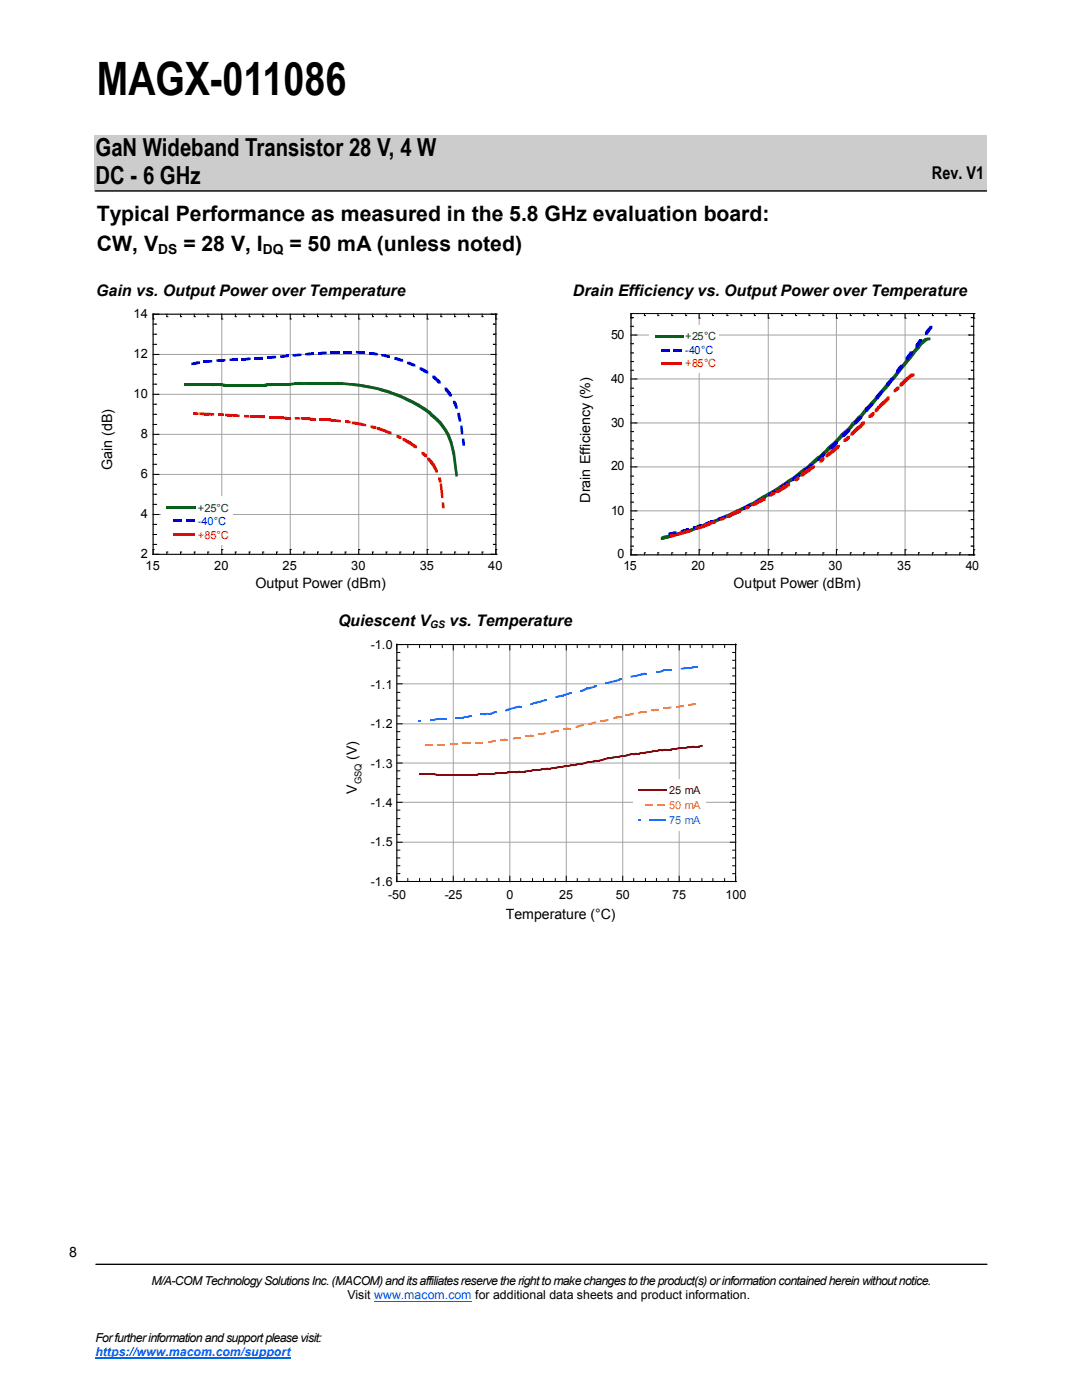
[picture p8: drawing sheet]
<svg xmlns="http://www.w3.org/2000/svg" width="216mm" height="279mm" viewBox="0 0 216 279" stroke-linecap="round" stroke-linejoin="round" font-family="sans-serif">
<defs><g id="words">
<text font-size="9.2" x="19.3" y="19">MAGX-011086</text>
<g font-size="5">
<text x="19" y="31.1">GaN Wideband Transistor 28 V, 4 W</text>
<text x="19" y="36.8">DC - 6 GHz</text>
</g>
<g font-size="4.2">
<text x="19.3" y="44.1">Typical Performance as measured in the 5.8 GHz evaluation board:</text>
<text x="19.3" y="50">CW, V</text>
<text x="36.6" y="50">= 28 V, I</text>
<text x="57.8" y="50">= 50 mA (unless noted)</text>
</g>
<text font-size="3.5" x="186" y="35.7">Rev. V1</text>
<g font-size="3.2">
<text x="19.2" y="59.1">Gain vs. Output Power over Temperature</text>
<text x="114.3" y="59.1">Drain Efficiency vs. Output Power over Temperature</text>
<text x="67.4" y="125">Quiescent V</text>
<text x="89.7" y="125">vs. Temperature</text>
</g>
<g font-size="2.9">
<text x="22.4" y="93.8" transform="rotate(-90 22.4 93.8)">Gain (dB)</text>
<text x="51" y="117.4">Output Power (dBm)</text>
<text x="146.4" y="117.4">Output Power (dBm)</text>
</g>
<g font-size="2.8">
<text x="31.6" y="50.6">DS</text>
<text x="52.5" y="50.6">DQ</text>
<text x="117.8" y="100.3" transform="rotate(-90 117.8 100.3)">Drain Efficiency (%)</text>
<text x="71.2" y="151.6" transform="rotate(-90 71.2 151.6)">(V)</text>
<text x="71.2" y="158.4" transform="rotate(-90 71.2 158.4)">V</text>
<text x="100.9" y="183.4">Temperature (°C)</text>
<text x="13.9" y="250.7">8</text>
</g>
<g font-size="2.6">
<text x="121.9" y="67.7">50</text>
<text x="121.9" y="76.3">40</text>
<text x="121.9" y="85.2">30</text>
<text x="121.9" y="93.9">20</text>
<text x="121.9" y="102.8">10</text>
<text x="123.2" y="111.4">0</text>
<text x="124.4" y="113.7">15</text>
<text x="138" y="113.7">20</text>
<text x="151.7" y="113.7">25</text>
<text x="165.3" y="113.7">30</text>
<text x="179" y="113.7">35</text>
<text x="192.7" y="113.7">40</text>
</g>
<g font-size="2.5">
<text x="26.7" y="63.5">14</text>
<text x="26.7" y="71.5">12</text>
<text x="26.7" y="79.5">10</text>
<text x="28.1" y="87.5">8</text>
<text x="28.1" y="95.5">6</text>
<text x="28.1" y="103.5">4</text>
<text x="28.1" y="111.4">2</text>
<text x="29.1" y="113.7">15</text>
<text x="42.8" y="113.7">20</text>
<text x="56.4" y="113.7">25</text>
<text x="70.1" y="113.7">30</text>
<text x="83.8" y="113.7">35</text>
<text x="97.4" y="113.7">40</text>
<text x="74" y="129.6">-1.0</text>
<text x="74" y="137.4">-1.1</text>
<text x="74" y="145.2">-1.2</text>
<text x="74" y="153.2">-1.3</text>
<text x="74" y="161.1">-1.4</text>
<text x="74" y="168.9">-1.5</text>
<text x="74" y="176.9">-1.6</text>
<text x="77.5" y="179.4">-50</text>
<text x="88.7" y="179.4">-25</text>
<text x="101.1" y="179.4">0</text>
<text x="111.6" y="179.4">25</text>
<text x="122.8" y="179.4">50</text>
<text x="134.1" y="179.4">75</text>
<text x="144.8" y="179.4">100</text>
<text x="30.2" y="256.5">M/A-COM Technology Solutions Inc. (MACOM) and its affiliates reserve the right to make changes to the product(s) or information contained herein without notice.</text>
<text x="69.3" y="259.3">Visit www.macom.com for additional data sheets and product information.</text>
<text x="19" y="267.8">For further information and support please visit:</text>
</g>
<text font-size="2.5" fill="#06f" x="19" y="270.7">https://www.macom.com/support</text>
<g font-size="2.2" fill="#07601a">
<text x="136.7" y="67.9">+25°C</text>
<text x="39.5" y="102.1">+25°C</text>
</g>
<g font-size="2.2" fill="#0000d4">
<text x="136.7" y="70.6">-40°C</text>
<text x="39.5" y="104.8">-40°C</text>
</g>
<g font-size="2.2" fill="#dd0806">
<text x="136.7" y="73.3">+85°C</text>
<text x="39.5" y="107.5">+85°C</text>
</g>
<text font-size="2.2" fill="#7a0403" x="133.5" y="158.5">25 mA</text>
<text font-size="2.2" fill="#ff8b1a" x="133.5" y="161.5">50 mA</text>
<text font-size="2.2" fill="#206bff" x="133.5" y="164.5">75 mA</text>
<text font-size="2.1" x="85.8" y="125.4">GS</text>
<text font-size="1.9" x="72.1" y="156.5" transform="rotate(-90 72.1 156.5)">GSQ</text>
</g></defs>
<path d="M18.8 26.9h178v11.3h-178z" fill-rule="evenodd" fill="#ccc"/>
<path d="M19 38.1h177.8" fill="none" stroke="#000" stroke-width=".26"/>
<g fill="#fff">
<path d="M6.9 247.1h9.6v6.3h-9.6z" fill-rule="evenodd"/>
<path d="M6.9 247.3h9.5v6.4h-9.5z" fill-rule="evenodd"/>
<path d="M6.9 247.3h9.5v6.3h-9.5z" fill-rule="evenodd"/>
</g>
<path d="M19.1 252.3h177.8" fill="none" stroke="#000" stroke-width=".26"/>
<path d="M74.7 259.7h19.4" fill="none" stroke="#06f" stroke-width=".2"/>
<path d="M19 271.1h39" fill="none" stroke="#06f" stroke-width=".25"/>
<g fill="none" stroke="#a4a4a4" stroke-width=".2">
<path d="M30.6 78.7h68.3M30.6 70.7h68.3M44.3 62.7v47.9M57.9 62.7v47.9M71.6 62.7v47.9M85.2 62.7v47.9M98.9 62.7h-68.3v47.9M98.9 78.7h.1M98.9 70.7h.1M98.9 62.7h.1M98.9 62.7v47.9M30.6 94.7h68.3"/>
<path d="M30.6 86.7h68.3M98.9 94.7h.1M98.9 86.7h.1M30.6 110.6h.1M30.6 110.6h68.3M30.6 102.7h68.3M44.3 110.6h.1M57.9 110.6h.1M71.6 110.6h.1M85.2 110.6h.1M98.9 110.6h.1M98.9 102.7h.1"/>
</g>
<g fill="#07601a">
<path d="M36.8 76.5h1.1v.5h-1.1z"/>
<path d="M37.4 76.5h1v.5h-1z"/>
<path d="M37.9 76.5h1.1v.5h-1.1z"/>
<path d="M38.5 76.5h1v.5h-1z"/>
<path d="M39 76.5h1v.5h-1z"/>
<path d="M39.5 76.5h1.1v.5h-1.1z"/>
<path d="M40.1 76.5h1v.5h-1z"/>
<path d="M40.7 76.5h1v.5h-1z"/>
<path d="M41.2 76.5h1v.5h-1z"/>
<path d="M41.7 76.5l1.1 .1v.5l-1.1-.1z"/>
<path d="M42.3 76.6h1v.5h-1z"/>
<path d="M42.8 76.6h1.1v.5h-1.1z"/>
<path d="M43.4 76.6h1v.5h-1z"/>
<path d="M43.9 76.6h1.1v.5h-1.1z"/>
<path d="M44.5 76.6h1v.5h-1z"/>
<path d="M45 76.6h1v.5h-1z"/>
<path d="M45.5 76.6h1.1v.5h-1.1z"/>
<path d="M46.1 76.6h1v.5h-1z"/>
<path d="M46.6 76.6h1.1v.5h-1.1z"/>
<path d="M47.2 76.6h1v.5h-1z"/>
<path d="M47.8 76.6h1v.5h-1z"/>
<path d="M48.3 76.6h1v.5h-1z"/>
<path d="M48.9 76.6h1v.5h-1z"/>
<path d="M49.4 76.6h1v.5h-1z"/>
<path d="M49.9 76.6h1.1v.5h-1.1z"/>
<path d="M50.5 76.6h1v.5h-1z"/>
<path d="M51 76.6h1.1v.5h-1.1z"/>
<path d="M51.6 76.6h.9v.5h-.9z"/>
<path d="M52.1 76.6h1v.5h-1z"/>
<path d="M52.7 76.6h1v.5h-1z"/>
<path d="M53.2 76.6h1v.5h-1z"/>
<path d="M53.8 76.6l1-.1v.5l-1 .1z"/>
<path d="M54.3 76.5h1v.5h-1z"/>
<path d="M54.9 76.5h1v.5h-1z"/>
<path d="M55.4 76.5h1v.4l-1 .1z"/>
<path d="M55.9 76.5h1.1v.4h-1.1z"/>
<path d="M56.5 76.5l1-.1v.5h-1z"/>
<path d="M57 76.4h1v.5h-1z"/>
<path d="M57.5 76.4h1.1v.5h-1.1z"/>
<path d="M58.1 76.4h1v.4l-1 .1z"/>
<path d="M58.7 76.4h1v.4h-1z"/>
<path d="M59.2 76.4h1v.4h-1z"/>
<path d="M59.8 76.4l1-.1v.5h-1z"/>
<path d="M60.3 76.3h1v.5h-1z"/>
<path d="M60.8 76.3h1.1v.5h-1.1z"/>
<path d="M61.4 76.3h1v.5h-1z"/>
<path d="M61.9 76.3h1v.5h-1z"/>
<path d="M62.4 76.3h1.1v.4l-1.1 .1z"/>
<path d="M63 76.3h1v.4h-1z"/>
<path d="M63.6 76.3h1v.4h-1z"/>
<path d="M64.1 76.3h1v.4h-1z"/>
<path d="M64.7 76.3h1v.4h-1z"/>
<path d="M65.2 76.3h1v.4h-1z"/>
<path d="M65.8 76.3h1v.5l-1-.1z"/>
<path d="M66.3 76.3h1v.5h-1z"/>
<path d="M66.9 76.3h.9v.5h-.9z"/>
<path d="M67.4 76.3h1v.5h-1z"/>
<path d="M67.9 76.3l1.1 .1v.4h-1.1z"/>
<path d="M68.5 76.4h1v.5l-1-.1z"/>
<path d="M69 76.4h1.1v.5h-1.1z"/>
<path d="M69.6 76.4l1 .1v.4h-1z"/>
<path d="M70.1 76.5l1 .1v.5l-1-.2z"/>
<path d="M70.7 76.6h1v.5h-1z"/>
<path d="M71.2 76.6l1 .1v.5l-1-.1z"/>
<path d="M71.8 76.7l1 .1v.5l-1-.1z"/>
<path d="M72.3 76.8l1 .1v.5l-1-.1z"/>
<path d="M72.8 76.9l1.1 .1v.5l-1.1-.1z"/>
<path d="M73.4 77l1 .1v.4h-1z"/>
<path d="M73.9 77.1l1.1 .1v.5l-1.1-.2z"/>
<path d="M74.5 77.2l1 .1v.5l-1-.1z"/>
<path d="M75 77.3l1.1 .2v.4l-1.1-.1z"/>
<path d="M75.6 77.5l1 .1v.5l-1-.2z"/>
<path d="M76.1 77.6l1 .2v.5l-1-.2z"/>
<path d="M76.7 77.8l1 .1v.5l-1-.1z"/>
<path d="M77.2 77.9h.5l.5 .3v.4l-1-.2z"/>
<path d="M77.7 78.2l1.1 .1v.5l-1.1-.2z"/>
<path d="M78.3 78.3l1 .2v.5l-1-.2z"/>
<path d="M78.9 78.5l1 .2v.5l-1-.2z"/>
<path d="M79.4 78.7h.5l.5 .3v.4l-1-.2z"/>
<path d="M80 79l1 .2v.5h-.5l-.5-.3z"/>
<path d="M80.5 79.2h.5l.5 .3v.5h-.5l-.5-.3z"/>
<path d="M81 79.5h.5l.5 .3v.4h-.4l-.6-.2z"/>
<path d="M81.6 79.8h.4l.6 .2v.5h-.5l-.5-.3z"/>
<path d="M82.1 80h.5l.5 .3v.5h-.4l-.6-.3z"/>
<path d="M82.7 80.3h.4l.6 .3v.5h-.5l-.5-.3z"/>
<path d="M83.2 80.6h.5l.5 .4v.4h-.4l-.6-.3z"/>
<path d="M83.8 81h.4l.6 .3v.5h-.5l-.5-.4z"/>
<path d="M84.3 81.3h.5l.5 .4v.5h-.4l-.6-.4z"/>
<path d="M84.9 81.7h.4l.6 .4v.4h-.5l-.5-.3z"/>
<path d="M85.4 82.1h.5l.5 .5v.5h-.5l-.5-.6z"/>
<path d="M85.9 82.6h.5l.6 .5v.4h-.5l-.6-.4z"/>
<path d="M86.5 83.1h.5l.5 .5v.5h-.5l-.5-.6z"/>
<path d="M87 83.6h.5l.6 .5v.5h-.5l-.6-.5z"/>
<path d="M87.6 84.1h.5l.5 .7v.5h-.5l-.5-.7z"/>
<path d="M88.1 84.8h.5l.5 .8v.5h-.4l-.6-.8z"/>
<path d="M88.7 85.6h.4l.6 1v.5h-.5l-.5-1z"/>
<path d="M89.2 86.6h.5l.5 1.4v.5h-.4l-.6-1.4z"/>
<path d="M89.8 88h.4l.6 2.8h-.5z"/>
<path d="M90.3 90.3h.5l.5 4.8h-.4z"/>
</g>
<g fill="#0000d4">
<path d="M38.2 72.4l.8-.1v.5l-.8 .1z"/>
<path d="M38.5 72.3l1-.1v.5l-1 .1z"/>
<path d="M39.1 72.2l.8-.1v.5l-.8 .1z"/>
<path d="M40.6 72h.6v.4h-.6z"/>
<path d="M40.8 72l1-.1v.5h-1z"/>
<path d="M41.3 71.9l1-.1v.5l-1 .1z"/>
<path d="M43.2 71.7h.8v.4l-.8 .1z"/>
<path d="M43.5 71.7h1.1v.4h-1.1z"/>
<path d="M44.1 71.7l.9-.1v.5h-.9z"/>
<path d="M45.8 71.6l1-.1v.5h-1z"/>
<path d="M46.3 71.5h1.1v.5h-1.1z"/>
<path d="M46.9 71.5h.5v.5h-.5z"/>
<path d="M48.2 71.5h.9v.4h-.9z"/>
<path d="M48.6 71.5l1.1-.1v.5h-1.1z"/>
<path d="M49.2 71.4l.8-.1v.5l-.8 .1z"/>
<path d="M50.8 71.3h1.1v.5h-1.1z"/>
<path d="M51.4 71.3l1-.1v.5l-1 .1z"/>
<path d="M52 71.2h.5v.5h-.5z"/>
<path d="M53.3 71.1h.8v.5h-.8z"/>
<path d="M53.7 71.1l1-.1v.5l-1 .1z"/>
<path d="M54.2 71h.9v.5h-.9z"/>
<path d="M55.9 70.9h1v.4l-1 .1z"/>
<path d="M56.4 70.9l1.1-.1v.5h-1.1z"/>
<path d="M57 70.8h.5v.5h-.5z"/>
<path d="M58.4 70.7h.7v.4l-.7 .1z"/>
<path d="M58.7 70.7l1-.1v.5h-1z"/>
<path d="M59.2 70.6h1v.4l-1 .1z"/>
<path d="M60.9 70.5l1-.1v.5h-1z"/>
<path d="M61.5 70.4h1v.4l-1 .1z"/>
<path d="M62.1 70.4h.5v.4h-.5z"/>
<path d="M63.4 70.2h.8v.5h-.8z"/>
<path d="M63.7 70.2h1.1v.5h-1.1z"/>
<path d="M64.3 70.2h.9v.5h-.9z"/>
<path d="M66 70.1h1v.5h-1z"/>
<path d="M66.5 70.1l1-.1v.5l-1 .1z"/>
<path d="M67.1 70h.6v.5h-.6z"/>
<path d="M68.5 70h.8v.5h-.8z"/>
<path d="M68.8 70h1v.5h-1z"/>
<path d="M69.3 70h.9v.5h-.9z"/>
<path d="M71 70l1 .1v.5l-1-.1z"/>
<path d="M71.5 70.1h1.1v.5h-1.1z"/>
<path d="M72.1 70.1h.7v.5h-.7z"/>
<path d="M73.6 70.3h.7v.5h-.7z"/>
<path d="M73.8 70.3l1.1 .1v.4h-1.1z"/>
<path d="M74.4 70.4l1 .1v.4l-1-.1z"/>
<path d="M76.1 70.7l1 .1v.4l-1-.1z"/>
<path d="M76.6 70.8l1.1 .1v.4l-1.1-.1z"/>
<path d="M77.2 70.9h.6v.5l-.6-.1z"/>
<path d="M78.7 71.3h.6v.5h-.6z"/>
<path d="M78.9 71.3l1 .2v.5l-1-.2z"/>
<path d="M79.4 71.5l1 .2v.5l-1-.2z"/>
<path d="M81.2 72.2h.5l.4 .2v.4l-.9-.1z"/>
<path d="M81.7 72.4l1 .2v.5h-.5l-.5-.3z"/>
<path d="M82.2 72.6l.7 .1v.4h-.7z"/>
<path d="M83.7 73.3l.7 .1v.5l-.7-.1z"/>
<path d="M83.9 73.4h.5l.5 .3v.5h-.5l-.5-.3z"/>
<path d="M84.4 73.7h.5l.6 .3v.5h-.5l-.6-.3z"/>
<path d="M86.3 75h.5l.3 .3v.5h-.4l-.4-.3z"/>
<path d="M86.7 75.3h.4l.7 .6v.5h-.5l-.6-.6z"/>
<path d="M87.3 75.9h.5l.1 .2v.5h-.4l-.2-.2z"/>
<path d="M88.7 77.4h.5l.2 .2v.5h-.5l-.2-.3z"/>
<path d="M88.9 77.6h.5l.6 .7v.5h-.5l-.6-.7z"/>
<path d="M89.5 78.3h.5l.2 .4v.4h-.5l-.2-.3z"/>
<path d="M90.4 80h.5l.2 .4v.5h-.5l-.2-.5z"/>
<path d="M90.6 80.4h.5l.2 1.2h-.4z"/>
<path d="M91.3 82.4h.5l.2 1.7h-.5z"/>
<path d="M91.8 84.9h.5l.1 1.8h-.4z"/>
<path d="M92.2 87.5h.5l.1 1.5h-.5z"/>
</g>
<g fill="#dd0806">
<path d="M38.5 82.3h.7v.5h-.7z"/>
<path d="M38.7 82.3h.9v.5h-.9z"/>
<path d="M39.8 82.3h.9v.5h-.9z"/>
<path d="M40.3 82.3l.9 .1v.5l-.9-.1z"/>
<path d="M40.8 82.4h1v.5h-1z"/>
<path d="M41.3 82.4h1v.5h-1z"/>
<path d="M41.8 82.4l.9 .1v.5l-.9-.1z"/>
<path d="M43.5 82.5h.8v.5h-.8z"/>
<path d="M43.9 82.5h.8v.5h-.8z"/>
<path d="M44.9 82.6h1v.5h-1z"/>
<path d="M45.4 82.6h1v.5h-1z"/>
<path d="M45.9 82.6l1 .1v.4h-1z"/>
<path d="M46.4 82.7h1v.5l-1-.1z"/>
<path d="M47 82.7l.8 .1v.4h-.8z"/>
<path d="M48.7 82.8h.8v.5h-.8z"/>
<path d="M49 82.8l.8 .1v.4h-.8z"/>
<path d="M49.9 82.9h.6v.4h-.6z"/>
<path d="M50 82.9h1.1v.5l-1.1-.1z"/>
<path d="M50.6 82.9l1 .1v.4h-1z"/>
<path d="M51.1 83h1v.4h-1z"/>
<path d="M51.6 83h1v.4h-1z"/>
<path d="M52.1 83h.8v.4h-.8z"/>
<path d="M53.7 83.1h1v.4h-1z"/>
<path d="M54.2 83.1h.6v.4h-.6z"/>
<path d="M55 83.1h.7v.5h-.7z"/>
<path d="M55.2 83.1h1v.5h-1z"/>
<path d="M55.7 83.1h1v.5h-1z"/>
<path d="M56.2 83.1l1 .1v.5l-1-.1z"/>
<path d="M56.8 83.2h1v.5h-1z"/>
<path d="M57.3 83.2h.6v.5h-.6z"/>
<path d="M58.8 83.2l1 .1v.5l-1-.1z"/>
<path d="M60 83.3h.8v.5h-.8z"/>
<path d="M60.4 83.3h.9v.5h-.9z"/>
<path d="M60.9 83.3h1v.5h-1z"/>
<path d="M61.4 83.3l1 .1v.5l-1-.1z"/>
<path d="M61.9 83.4h1v.5h-1z"/>
<path d="M62.4 83.4h.6v.5h-.6z"/>
<path d="M63.8 83.5h.6v.5h-.6z"/>
<path d="M64 83.5h1v.5h-1z"/>
<path d="M65.1 83.6h.9v.5h-.9z"/>
<path d="M65.5 83.6l1 .1v.4h-1z"/>
<path d="M66.1 83.7h1v.5l-1-.1z"/>
<path d="M66.6 83.7l.9 .1v.4h-.9z"/>
<path d="M67.1 83.8h.9v.5l-.9-.1z"/>
<path d="M68.9 84h.7v.4h-.7z"/>
<path d="M69.1 84h.9v.5l-.9-.1z"/>
<path d="M70.2 84.1l1 .1v.5l-1-.1z"/>
<path d="M70.7 84.2l1 .1v.5l-1-.1z"/>
<path d="M71.2 84.3l1 .1v.5l-1-.1z"/>
<path d="M71.7 84.4l1 .2v.4l-1-.1z"/>
<path d="M72.2 84.6h.9v.5l-.9-.1z"/>
<path d="M73.9 84.9l.9 .1v.5l-.9-.1z"/>
<path d="M74.3 85l.8 .1v.5l-.8-.1z"/>
<path d="M75.2 85.3h.6v.5h-.6z"/>
<path d="M75.3 85.3l1 .2v.5l-1-.2z"/>
<path d="M75.8 85.5l1 .2v.5l-1-.2z"/>
<path d="M76.3 85.7l1 .2v.4l-1-.1z"/>
<path d="M76.9 85.9l1 .2v.5h-.5l-.5-.3z"/>
<path d="M77.4 86.1l.8 .1v.5l-.8-.1z"/>
<path d="M79.1 86.8l.9 .2v.5h-.5l-.4-.2z"/>
<path d="M79.5 87l.6 .1v.5l-.6-.1z"/>
<path d="M80.3 87.4l.7 .2v.4l-.7-.1z"/>
<path d="M80.5 87.6h.5l.5 .2v.5h-.5l-.5-.3z"/>
<path d="M81 87.8h.5l.5 .3v.5h-.5l-.5-.3z"/>
<path d="M81.5 88.1h.5l.5 .4v.4h-.5l-.5-.3z"/>
<path d="M82 88.5h.5l.5 .3v.5h-.5l-.5-.4z"/>
<path d="M82.5 88.8h.5l.2 .2v.5l-.7-.2z"/>
<path d="M84.1 90.2h.5l.5 .4v.5h-.5l-.5-.5z"/>
<path d="M84.6 90.6l.6 .2v.5l-.6-.2z"/>
<path d="M85.2 91.3h.5l.4 .5v.5h-.4l-.5-.5z"/>
<path d="M85.7 91.8h.4l.6 .7v.4h-.5l-.5-.6z"/>
<path d="M86.2 92.5h.5l.4 .8v.5h-.4l-.5-.9z"/>
<path d="M86.7 93.3h.4l.3 .5v.5h-.5l-.2-.5z"/>
<path d="M87.4 95.2h.5l.2 1.1h-.5z"/>
<path d="M87.8 96.5h.4l.3 2.9h-.5z"/>
<path d="M88.1 100.3h.5l.1 1.2h-.5z"/>
</g>
<g fill="none" stroke="#000" stroke-width=".2">
<path d="M30.6 63.7h.1M30.6 62.7h.1M30.6 62.7v47.9h68.3M30.6 78.7h.9M30.6 70.7h.9M30.6 62.7h68.3M30.6 76.7h.4M30.6 74.7h.4M30.6 72.7h.4M30.6 68.7h.4M30.6 66.7h.4M30.6 64.7h.4"/>
<path d="M31 76.7h.1M31 74.7h.1M31 72.7h.1M31 68.7h.1M31 66.7h.1M31 64.7h.1M31.5 78.7h.1M31.5 70.7h.1M31.5 62.7h.1M33.3 63.2h.1M33.3 62.7v.5M36 63.2h.1"/>
<path d="M36 62.7v.5M38.8 63.2h.1M38.8 62.7v.5M41.5 63.2h.1M41.5 62.7v.5M44.3 63.7h.1M44.3 62.7v.9M47 63.2h.1M47 62.7v.5M49.7 63.2h.1M49.7 62.7v.5M52.4 63.2h.1"/>
<path d="M52.4 62.7v.5M55.2 63.2h.1M55.2 62.7v.5M57.9 63.7h.1M57.9 62.7v.9M60.6 63.2h.1M60.6 62.7v.5M63.4 63.2h.1M63.4 62.7v.5M66.1 63.2h.1M66.1 62.7v.5M68.9 63.2h.1"/>
<path d="M68.9 62.7v.5M71.6 63.7h.1M71.6 62.7v.9M74.3 63.2h.1M74.3 62.7v.5M77.1 63.2h.1M77.1 62.7v.5M79.8 63.2h.1M79.8 62.7v.5M82.5 63.2h.1M82.5 62.7v.5M85.2 63.7h.1"/>
<path d="M85.2 62.7v.9M88 63.2h.1M88 62.7v.5M90.7 63.2h.1M90.7 62.7v.5M93.5 63.2h.1M93.5 62.7v.5M96.2 63.2h.1M96.2 62.7v.5M98 78.7h.1M98 70.7h.1M98 62.7h.1"/>
<path d="M98 78.7h.9M98 70.7h.9M98.5 76.7h.1M98.5 74.7h.1M98.5 72.7h.1M98.5 68.7h.1M98.5 66.7h.1M98.5 64.7h.1M98.5 76.7h.4M98.5 74.7h.4M98.5 72.7h.4M98.5 68.7h.4"/>
<path d="M98.5 66.7h.4M98.5 64.7h.4M98.9 63.7h.1M98.9 62.7h.1M98.9 62.7v47.9M30.6 94.7h.9M30.6 86.7h.9M30.6 98.6h.4M30.6 96.7h.4M30.6 92.7h.4M30.6 90.7h.4M30.6 88.7h.4"/>
<path d="M30.6 84.7h.4M30.6 82.7h.4M30.6 80.7h.4M31 98.6h.1M31 96.7h.1M31 92.7h.1M31 90.7h.1M31 88.7h.1M31 84.7h.1M31 82.7h.1M31 80.7h.1M31.5 94.7h.1"/>
<path d="M31.5 86.7h.1M98 94.7h.1M98 86.7h.1M98 94.7h.9M98 86.7h.9M98.5 98.6h.1M98.5 96.7h.1M98.5 92.7h.1M98.5 90.7h.1M98.5 88.7h.1M98.5 84.7h.1M98.5 82.7h.1"/>
<path d="M98.5 80.7h.1M98.5 98.6h.4M98.5 96.7h.4M98.5 92.7h.4M98.5 90.7h.4M98.5 88.7h.4M98.5 84.7h.4M98.5 82.7h.4M98.5 80.7h.4M30.6 109.7h.1M30.6 102.7h.9M30.6 108.7h.4"/>
<path d="M30.6 106.7h.4M30.6 104.7h.4M30.6 100.7h.4M31 108.7h.1M31 106.7h.1M31 104.7h.1M31 100.7h.1M31.5 110.6h.1M31.5 102.7h.1M33.3 110.2h.1M33.3 110.2v.4M36 110.2h.1"/>
<path d="M36 110.2v.4M38.8 110.2h.1M38.8 110.2v.4M41.5 110.2h.1M41.5 110.2v.4M44.3 109.7h.1M44.3 109.7v.9M47 110.2h.1M47 110.2v.4M49.7 110.2h.1M49.7 110.2v.4M52.4 110.2h.1"/>
<path d="M52.4 110.2v.4M55.2 110.2h.1M55.2 110.2v.4M57.9 109.7h.1M57.9 109.7v.9M60.6 110.2h.1M60.6 110.2v.4M63.4 110.2h.1M63.4 110.2v.4M66.1 110.2h.1M66.1 110.2v.4M68.9 110.2h.1"/>
<path d="M68.9 110.2v.4M71.6 109.7h.1M71.6 109.7v.9M74.3 110.2h.1M74.3 110.2v.4M77.1 110.2h.1M77.1 110.2v.4M79.8 110.2h.1M79.8 110.2v.4M82.5 110.2h.1M82.5 110.2v.4M85.2 109.7h.1"/>
<path d="M85.2 109.7v.9M88 110.2h.1M88 110.2v.4M90.7 110.2h.1M90.7 110.2v.4M93.5 110.2h.1M93.5 110.2v.4M96.2 110.2h.1M96.2 110.2v.4M98 110.6h.1M98 102.7h.1M98 102.7h.9"/>
<path d="M98.5 108.7h.1M98.5 106.7h.1M98.5 104.7h.1M98.5 100.7h.1M98.5 108.7h.4M98.5 106.7h.4M98.5 104.7h.4M98.5 100.7h.4M98.9 109.7h.1M98.9 110.6h.1"/>
</g>
<g fill="#fff">
<path d="M32.2 99.1h14.4v9.6h-14.4z" fill-rule="evenodd"/>
<path d="M33.5 99.9h12.3v3h-12.3z" fill-rule="evenodd"/>
</g>
<path d="M33.3 101h5.8v.5h-5.8z" fill="#07601a"/>
<path d="M33.5 102.6h11.7v3h-11.7z" fill-rule="evenodd" fill="#fff"/>
<g fill="#0000d4">
<path d="M34.5 103.7h1.8v.5h-1.8z"/>
<path d="M37.1 103.7h1.7v.5h-1.7z"/>
</g>
<path d="M33.5 105.3h12.3v3h-12.3z" fill-rule="evenodd" fill="#fff"/>
<g fill="#dd0806">
<path d="M34.5 106.4h1.2v.5h-1.2z"/>
<path d="M35.8 106.4h3v.5h-3z"/>
</g>
<g fill="#fff">
<path d="M19.9 81.4h3.2v12.5h-3.2z" fill-rule="evenodd"/>
<path d="M50.8 114.8h26.1v3.3h-26.1z" fill-rule="evenodd"/>
</g>
<g fill="none" stroke="#a4a4a4" stroke-width=".2">
<path d="M125.9 75.6h68.3M125.9 66.9h68.3M125.9 62.6v48M139.5 62.6v48M153.3 62.6v48M166.9 62.6v48M180.6 62.6v48M194.3 75.6h.1M194.3 66.9h.1M194.3 62.6v48M125.9 93.2h68.3M125.9 84.4h68.3"/>
<path d="M194.3 93.2h.1M194.3 84.4h.1M125.9 110.7h.1M125.9 110.7h68.3M125.9 102h68.3M139.5 110.7h.1M153.3 110.7h.1M166.9 110.7h.1M180.6 110.7h.1M194.3 110.7h.1M194.3 102h.1"/>
</g>
<g fill="#07601a">
<path d="M131.9 107.2l.5-.3h.5v.7l-.5 .2h-.5z"/>
<path d="M132.4 106.9l.9-.1v.7l-.9 .1z"/>
<path d="M132.9 106.8l.9-.1v.7l-.9 .1z"/>
<path d="M133.3 106.7l1.2-.1v.6l-1.2 .2z"/>
<path d="M133.9 106.6l1.1-.2v.5l-.5 .3h-.6z"/>
<path d="M134.5 106.4l1-.1v.5l-1 .1z"/>
<path d="M135 106.3l1-.2v.5l-.5 .2h-.5z"/>
<path d="M135.5 106.1l1-.1v.5l-1 .1z"/>
<path d="M136 106l1.2-.2v.5l-1.2 .2z"/>
<path d="M136.6 105.8l1.1-.1v.5l-1.1 .1z"/>
<path d="M137.2 105.7l1-.2v.5l-.5 .2h-.5z"/>
<path d="M137.7 105.5l1-.2v.5l-1 .2z"/>
<path d="M138.2 105.3l1.1-.2v.5l-1.1 .2z"/>
<path d="M138.8 105.1l1.1-.1v.5l-1.1 .1z"/>
<path d="M139.3 105l1.1-.2v.5l-.5 .2h-.6z"/>
<path d="M139.9 104.8l.5-.3h.5v.6l-.5 .2h-.5z"/>
<path d="M140.4 104.5l1-.2v.6l-1 .2z"/>
<path d="M140.9 104.3l1.1-.2v.5l-.6 .3h-.5z"/>
<path d="M141.5 104.1l.5-.2h.6v.5l-1.1 .2z"/>
<path d="M142 103.9l1.1-.2v.5l-.5 .2h-.6z"/>
<path d="M142.6 103.7l1-.2v.5l-1 .2z"/>
<path d="M143.1 103.5l1.1-.2v.5l-1.1 .2z"/>
<path d="M143.7 103.3l1-.2v.5l-.5 .2h-.5z"/>
<path d="M144.2 103.1l.5-.3h.6v.5l-.6 .3h-.5z"/>
<path d="M144.7 102.8l1.1-.2v.5l-.5 .2h-.6z"/>
<path d="M145.3 102.6l.5-.2h.4v.5l-.9 .2z"/>
<path d="M145.8 102.4l.6-.4h.4v.7l-1 .2z"/>
<path d="M146.4 102l.4-.3h.6v.7l-.6 .3h-.4z"/>
<path d="M146.8 101.7l1.1-.2v.5l-.5 .4h-.6z"/>
<path d="M147.4 101.5l.5-.3h.5v.5l-.5 .3h-.5z"/>
<path d="M147.9 101.2l1-.2v.5l-1 .2z"/>
<path d="M148.4 101l.6-.3h.5v.5l-.6 .3h-.5z"/>
<path d="M149 100.7l.5-.3h.6v.5l-.6 .3h-.5z"/>
<path d="M149.5 100.4l1.1-.2v.5l-.5 .2h-.6z"/>
<path d="M150.1 100.2l.5-.3h.5v.5l-.5 .3h-.5z"/>
<path d="M150.6 99.9l.6-.4h.5v.6l-.6 .3h-.5z"/>
<path d="M151.2 99.5l.5-.3h.5v.6l-.5 .3h-.5z"/>
<path d="M151.7 99.2l.5-.3h.6v.5l-.6 .4h-.5z"/>
<path d="M152.2 98.9l.6-.3h.5v.5l-.5 .3h-.6z"/>
<path d="M152.8 98.6l.5-.3h.5v.5l-.5 .3h-.5z"/>
<path d="M153.3 98.3l.6-.3h.5v.5l-.6 .3h-.5z"/>
<path d="M153.9 98l.5-.3h.5v.5l-.5 .3h-.5z"/>
<path d="M154.4 97.7l.5-.3h.6v.5l-.6 .3h-.5z"/>
<path d="M154.9 97.4l.6-.5h.5v.7l-.5 .3h-.6z"/>
<path d="M155.5 96.9l.6-.4h.5v.6l-.6 .5h-.5z"/>
<path d="M156.1 96.5l.5-.3h.5v.5l-.5 .4h-.5z"/>
<path d="M156.6 96.2l.5-.4h.5v.5l-.5 .4h-.5z"/>
<path d="M157.1 95.8l.5-.3h.6v.5l-.6 .3h-.5z"/>
<path d="M157.6 95.5l.7-.4h.5v.5l-.6 .4h-.6z"/>
<path d="M158.3 95.1l.5-.4h.4v.5l-.4 .4h-.5z"/>
<path d="M158.8 94.7l.4-.4h.5v.6l-.5 .3h-.4z"/>
<path d="M159.2 94.3l.5-.4h.5v.5l-.5 .5h-.5z"/>
<path d="M159.7 93.9l.5-.4h.6v.5l-.6 .4h-.5z"/>
<path d="M160.2 93.5l.7-.4h.5v.5l-.6 .4h-.6z"/>
<path d="M161.4 92.6h.5v.5l-.5 .5h-.5v-.5z"/>
<path d="M161.4 92.6l.5-.4h.5v.5l-.5 .4h-.5z"/>
<path d="M162.4 91.6h.5v.7l-.5 .4h-.5v-.5z"/>
<path d="M162.4 91.6l.6-.5h.6v.5l-.7 .7h-.5z"/>
<path d="M163 91.1l.6-.4h.5v.5l-.5 .4h-.6z"/>
<path d="M164.1 90.2h.5v.5l-.5 .5h-.5v-.5z"/>
<path d="M164.1 90.2l.5-.4h.5v.5l-.5 .4h-.5z"/>
<path d="M165.1 89.2h.5v.6l-.5 .5h-.5v-.5z"/>
<path d="M165.1 89.2l.6-.5h.6v.5l-.7 .6h-.5z"/>
<path d="M165.7 88.7l.6-.5h.5v.5l-.5 .5h-.6z"/>
<path d="M166.8 87.7h.5v.5l-.5 .5h-.5v-.5z"/>
<path d="M167.3 87.2h.5v.5l-.5 .5h-.5v-.5z"/>
<path d="M167.8 86.5h.5v.7l-.5 .5h-.5v-.5z"/>
<path d="M167.8 86.5l.6-.5h.6v.5l-.7 .7h-.5z"/>
<path d="M168.4 86l.6-.5h.5v.5l-.5 .5h-.6z"/>
<path d="M169.5 85h.5v.5l-.5 .5h-.5v-.5z"/>
<path d="M170 84.3h.5v.6l-.5 .6h-.5v-.5z"/>
<path d="M170 84.3l.6-.5h.5v.5l-.6 .6h-.5z"/>
<path d="M171.1 83.2h.6v.5l-.6 .6h-.5v-.5z"/>
<path d="M171.1 83.2l.6-.5h.4v.5l-.4 .5h-.6z"/>
<path d="M172.1 82.1h.6v.5l-.6 .6h-.4v-.5z"/>
<path d="M172.7 81.3h.4v.6l-.4 .7h-.6v-.5z"/>
<path d="M172.7 81.3l.5-.5h.5v.5l-.6 .6h-.4z"/>
<path d="M173.7 80.2h.6v.5l-.6 .6h-.5v-.5z"/>
<path d="M174.3 79.6h.5v.5l-.5 .6h-.6v-.5z"/>
<path d="M174.8 78.9h.5v.6l-.5 .6h-.5v-.5z"/>
<path d="M175.4 78.3h.5v.5l-.6 .7h-.5v-.6z"/>
<path d="M175.9 77.7h.5v.5l-.5 .6h-.5v-.5z"/>
<path d="M176.4 77h.6v.6l-.6 .6h-.5v-.5z"/>
<path d="M177 76.3h.5v.7l-.5 .6h-.6v-.6z"/>
<path d="M177.5 75.7h.5v.5l-.5 .8h-.5v-.7z"/>
<path d="M178.1 75.1h.5v.5l-.6 .6h-.5v-.5z"/>
<path d="M178.6 74.5h.5v.5l-.5 .6h-.5v-.5z"/>
<path d="M179.1 73.7h.6v.5l-.6 .8h-.5v-.5z"/>
<path d="M179.7 73.1h.5v.5l-.5 .6h-.6v-.5z"/>
<path d="M180.3 72.4h.5v.5l-.6 .7h-.5v-.5z"/>
<path d="M180.8 71.6h.5v.7l-.5 .6h-.5v-.5z"/>
<path d="M181.3 71h.6v.6l-.6 .7h-.5v-.7z"/>
<path d="M181.9 70.4h.5v.5l-.5 .7h-.6v-.6z"/>
<path d="M182.4 69.7h.5v.5l-.5 .7h-.5v-.5z"/>
<path d="M183 69h.5v.6l-.6 .6h-.5v-.5z"/>
<path d="M183.5 68.4h.5v.5l-.5 .7h-.5v-.6z"/>
<path d="M184 67.9h.6v.5l-.6 .5h-.5v-.5z"/>
<path d="M184 67.9l.6-.4h.5v.5l-.5 .4h-.6z"/>
<path d="M184.6 67.5l1.1-.1v.5l-1.1 .1z"/>
</g>
<g fill="#0000d4">
<path d="M133.3 106.3l.9-.1v.5l-.9 .1z"/>
<path d="M133.6 106.2l1.1-.1v.5l-1.1 .1z"/>
<path d="M134.2 106.1l.8-.1v.5l-.8 .1z"/>
<path d="M135.8 105.8l.5-.2h.6v.5l-1.1 .2z"/>
<path d="M136.3 105.6l1.1-.1v.5l-1.1 .1z"/>
<path d="M136.9 105.5h.6v.5h-.6z"/>
<path d="M138.3 105.1h.7v.5h-.7z"/>
<path d="M138.5 105.1l.5-.2h.6v.5l-1.1 .2z"/>
<path d="M139 104.9l.6-.3h.5v.6l-.5 .2h-.6z"/>
<path d="M140.7 104.3l1-.2v.5l-.5 .3h-.5z"/>
<path d="M141.2 104.1l.6-.2h.6v.5l-1.2 .2z"/>
<path d="M141.8 103.9h.7v.5h-.7z"/>
<path d="M143.2 103.4l.7-.1v.5l-.7 .1z"/>
<path d="M143.4 103.3l1.1-.2v.5l-1.1 .2z"/>
<path d="M144 103.1l.5-.2h.6v.5l-1.1 .2z"/>
<path d="M145.8 102.4l.3-.2h.5v.6l-.8 .1z"/>
<path d="M146.1 102.2l1-.2v.6l-1 .2z"/>
<path d="M146.6 102l.8-.2v.7l-.8 .1z"/>
<path d="M148.3 101.1h.5l-.1 .6h-.5z"/>
<path d="M148.3 101.1l1-.2v.5l-.5 .2h-.5z"/>
<path d="M148.8 100.9l.5-.3h.5v.5l-.5 .3h-.5z"/>
<path d="M150.7 100l.3-.2h.5v.5l-.3 .2h-.5z"/>
<path d="M151 99.8l.5-.3h.5v.6l-.5 .2h-.5z"/>
<path d="M151.5 99.5l.3-.2h.5v.6l-.3 .2h-.5z"/>
<path d="M153.2 98.6l.5-.3h.5v.5l-.5 .3h-.5z"/>
<path d="M153.7 98.3l.5-.3h.5v.5l-.5 .3h-.5z"/>
<path d="M154.2 98l.7-.1v.5l-.7 .1z"/>
<path d="M155.7 96.9h.7v.6l-.7 .1z"/>
<path d="M155.9 96.9l.5-.4h.5v.6l-.5 .4h-.5z"/>
<path d="M156.4 96.5l.4-.3h.5v.5l-.4 .4h-.5z"/>
<path d="M158.1 95.4l.5-.4h.5v.5l-.5 .4h-.5z"/>
<path d="M158.6 95l.5-.3h.4v.5l-.4 .3h-.5z"/>
<path d="M159.4 94.4h.4v.6l-.3 .2h-.4v-.5z"/>
<path d="M160.4 93.5l.8-.1v.5l-.8 .1z"/>
<path d="M160.7 93.4l.5-.4h.5v.5l-.5 .4h-.5z"/>
<path d="M161.2 93l.5-.3h.5v.5l-.5 .3h-.5z"/>
<path d="M163 91.4l.4-.3h.5v.5l-.3 .4h-.6z"/>
<path d="M163.9 90.6h.5v.5l-.5 .5h-.5v-.5z"/>
<path d="M164.2 90.3h.5v.5l-.3 .3h-.5v-.5z"/>
<path d="M165.5 89.1l.6-.5h.5v.5l-.5 .6h-.6z"/>
<path d="M166.1 88.6l.6-.5h.5v.5l-.6 .5h-.5z"/>
<path d="M168.2 86.4h.6v.6l-.3 .3h-.5v-.7z"/>
<path d="M168.2 86.4l.7-.6h.5v.5l-.6 .7h-.6z"/>
<path d="M169.2 85.5h.5v.5l-.3 .3h-.5v-.5z"/>
<path d="M171 83.5h.6v.5l-.7 .7h-.5v-.6z"/>
<path d="M171 83.5l.6-.5h.5v.5l-.5 .5h-.6z"/>
<path d="M173.1 81h.5v.5l-.6 .8h-.4v-.7z"/>
<path d="M173.6 80.4h.6v.5l-.6 .6h-.5v-.5z"/>
<path d="M175.2 78.5h.5v.5l-.5 .7h-.5v-.6z"/>
<path d="M175.7 77.9h.5v.5l-.5 .6h-.5v-.5z"/>
<path d="M176.8 76.4l.6-.1v.7h-.6z"/>
<path d="M177.5 75.7h.5v.5l-.6 .8h-.5v-.7z"/>
<path d="M177.8 75.3h.5v.5l-.3 .4h-.5v-.5z"/>
<path d="M179 73.6h.6v.5l-.2 .4h-.6v-.6z"/>
<path d="M179.6 72.9h.5v.5l-.5 .7h-.6v-.5z"/>
<path d="M179.6 72.9l.6-.1v.5l-.6 .1z"/>
<path d="M181.2 70.7h.5v.5l-.5 .8h-.5v-.7z"/>
<path d="M181.6 70.1h.6v.5l-.5 .6h-.5v-.5z"/>
<path d="M182.9 68.5h.5v.5l-.2 .4h-.5v-.6z"/>
<path d="M183.4 67.8h.5v.5l-.5 .7h-.5v-.5z"/>
<path d="M183.5 67.7h.5l-.1 .6h-.5z"/>
<path d="M185.1 65.6h.4v.5l-.4 .8h-.5v-.7z"/>
<path d="M185.5 65h.5v.5l-.5 .6h-.4v-.5z"/>
</g>
<g fill="#dd0806">
<path d="M133.7 106.6h.7v.6h-.7z"/>
<path d="M133.8 106.6l1.1-.1v.5l-1.1 .2z"/>
<path d="M134.9 106.4l1-.2v.5l-1 .2z"/>
<path d="M135.4 106.2l1-.1v.5l-1 .1z"/>
<path d="M135.9 106.1l.5-.2h.6v.5l-1.1 .2z"/>
<path d="M136.4 105.9l1.1-.1v.5l-1.1 .1z"/>
<path d="M137 105.8l.4-.2h.5v.5l-.4 .2h-.5z"/>
<path d="M138.7 105.2l.9-.1v.5l-.9 .1z"/>
<path d="M139 105.1l.9-.1v.5l-.9 .1z"/>
<path d="M139.9 104.9l.7-.1v.5l-.7 .1z"/>
<path d="M140.1 104.8l.5-.3h.5v.6l-.5 .2h-.5z"/>
<path d="M140.6 104.5l1-.2v.6l-1 .2z"/>
<path d="M141.1 104.3l.5-.2h.6v.5l-.6 .3h-.5z"/>
<path d="M141.6 104.1l1.1-.1v.5l-1.1 .1z"/>
<path d="M142.2 104l.7-.1v.5l-.7 .1z"/>
<path d="M143.7 103.4l1-.2v.5l-1 .2z"/>
<path d="M145 102.9l.8-.1v.5l-.8 .1z"/>
<path d="M145.3 102.8l.5-.3h.4v.5l-.4 .3h-.5z"/>
<path d="M145.8 102.5l.4-.3h.5v.6l-.9 .2z"/>
<path d="M146.2 102.2l1-.2v.6l-1 .2z"/>
<path d="M146.7 102l.5-.3h.6v.7l-1.1 .2z"/>
<path d="M148.6 101.1l.7-.1v.5l-.7 .1z"/>
<path d="M148.8 101l.8-.1v.5l-.8 .1z"/>
<path d="M149.8 100.5l1.1-.2v.5l-.5 .2h-.6z"/>
<path d="M150.4 100.3l.5-.3h.5v.5l-.5 .3h-.5z"/>
<path d="M150.9 100l1-.2v.5l-1 .2z"/>
<path d="M151.4 99.8l.5-.4h.5v.6l-.5 .3h-.5z"/>
<path d="M151.9 99.4l.9-.1v.6l-.9 .1z"/>
<path d="M153.5 98.6l.5-.3h.5v.5l-.5 .3h-.5z"/>
<path d="M154 98.3l.7-.1v.5l-.7 .1z"/>
<path d="M154.8 97.9l.8-.1v.5l-.8 .1z"/>
<path d="M155 97.8l.6-.3h.5v.5l-.5 .3h-.6z"/>
<path d="M155.6 97.5l.5-.4h.5v.6l-.5 .3h-.5z"/>
<path d="M156.1 97.1l.5-.4h.5v.7l-.5 .3h-.5z"/>
<path d="M156.6 96.7l.5-.3h.5v.5l-.5 .5h-.5z"/>
<path d="M157.2 96.3h.5l-.1 .6h-.5z"/>
<path d="M158.7 95.4h.4v.6h-.5z"/>
<path d="M158.7 95.4l.4-.3h.4v.5l-.4 .3h-.4z"/>
<path d="M159.7 94.5l.3-.2h.5v.6l-.3 .2h-.5z"/>
<path d="M160 94.3l.5-.4h.6v.5l-.6 .5h-.5z"/>
<path d="M160.5 93.9l.6-.3h.5v.5l-.5 .3h-.6z"/>
<path d="M161.1 93.6l.5-.4h.5v.5l-.5 .4h-.5z"/>
<path d="M161.6 93.2l.5-.3h.5v.5l-.5 .3h-.5z"/>
<path d="M163.7 91.5h.5v.7l-.2 .2h-.5v-.7z"/>
<path d="M164 91.2h.5v.5l-.3 .5h-.5v-.7z"/>
<path d="M164.7 90.7l.5-.4h.5v.5l-.5 .4h-.5z"/>
<path d="M165.2 90.3l.5-.4h.6v.5l-.6 .4h-.5z"/>
<path d="M165.7 89.9l.6-.5h.5v.6l-.5 .4h-.6z"/>
<path d="M166.3 89.4l.5-.4h.5v.6l-.5 .4h-.5z"/>
<path d="M166.8 89l.3-.2h.5v.5l-.3 .3h-.5z"/>
<path d="M168.3 87.7l.6-.4h.5v.5l-.5 .4h-.6z"/>
<path d="M169.1 87h.5v.6l-.2 .2h-.5v-.5z"/>
<path d="M169.9 86.2h.5v.6l-.2 .2h-.5v-.6z"/>
<path d="M170.4 85.7h.5v.5l-.5 .6h-.5v-.6z"/>
<path d="M170.9 85.2h.6v.5l-.6 .5h-.5v-.5z"/>
<path d="M170.9 85.2l.6-.4h.5v.5l-.5 .4h-.6z"/>
<path d="M172 84.2h.4v.6l-.4 .5h-.5v-.5z"/>
<path d="M172.1 84.1h.5l-.2 .7h-.4z"/>
<path d="M173.2 82.9l.8-.1v.5l-.8 .1z"/>
<path d="M173.4 82.8l.6-.5h.5v.5l-.5 .5h-.6z"/>
<path d="M175 81.1h.5v.5l-.5 .7h-.5v-.7z"/>
<path d="M175.5 80.6h.5v.5l-.5 .5h-.5v-.5z"/>
<path d="M176 80.1h.6v.5l-.6 .5h-.5v-.5z"/>
<path d="M176 80.1l.6-.5h.5v.5l-.5 .5h-.6z"/>
<path d="M177 79.1h.5v.6l-.4 .4h-.5v-.5z"/>
<path d="M178.6 77.5h.5v.5l-.3 .3h-.5v-.5z"/>
<path d="M178.9 77.2h.6v.5l-.4 .3h-.5v-.5z"/>
<path d="M179.7 76.3h.5v.7l-.2 .2h-.5v-.7z"/>
<path d="M179.7 76.3l.5-.4h.5v.5l-.5 .6h-.5z"/>
<path d="M180.7 75.4h.5v.5l-.5 .5h-.5v-.5z"/>
<path d="M180.7 75.4l.5-.4h.5v.5l-.5 .4h-.5z"/>
<path d="M181.2 75l.5-.4h.6v.5l-.6 .4h-.5z"/>
<path d="M181.7 74.6l.8-.1v.5l-.8 .1z"/>
</g>
<g fill="none" stroke="#000" stroke-width=".2">
<path d="M125.9 63.5h.1M125.9 62.6h.1M125.9 62.6v48.1h68.4M125.9 75.6h.9M125.9 66.9h.9M125.9 79.1h.3M125.9 77.5h.3M125.9 73.9h.3M125.9 72.2h.3M125.9 70.4h.3M125.9 68.6h.3M125.9 65.1h.3"/>
<path d="M125.9 63.4h.3M125.9 62.6h68.3M126.3 79.1h.1M126.3 77.5h.1M126.3 73.9h.1M126.3 72.2h.1M126.3 70.4h.1M126.3 68.6h.1M126.3 65.1h.1M126.3 63.4h.1M126.9 75.6h.1M126.9 66.9h.1"/>
<path d="M128.6 63h.1M128.6 62.6v.3M131.3 63h.1M131.3 62.6v.3M134 63h.1M134 62.6v.3M136.8 63h.1M136.8 62.6v.3M139.5 63.5h.1M139.5 62.6v.8M142.2 63h.1M142.2 62.6v.3"/>
<path d="M145.1 63h.1M145.1 62.6v.3M147.8 63h.1M147.8 62.6v.3M150.5 63h.1M150.5 62.6v.3M153.3 63.5h.1M153.3 62.6v.8M156 63h.1M156 62.6v.3M158.8 63h.1M158.8 62.6v.3"/>
<path d="M161.4 63h.1M161.4 62.6v.3M164.2 63h.1M164.2 62.6v.3M166.9 63.5h.1M166.9 62.6v.8M169.7 63h.1M169.7 62.6v.3M172.4 63h.1M172.4 62.6v.3M175.1 63h.1M175.1 62.6v.3"/>
<path d="M177.8 63h.1M177.8 62.6v.3M180.6 63.5h.1M180.6 62.6v.8M183.3 63h.1M183.3 62.6v.3M186.1 63h.1M186.1 62.6v.3M188.7 63h.1M188.7 62.6v.3M191.5 63h.1M191.5 62.6v.3"/>
<path d="M193.3 75.6h.1M193.3 66.9h.1M193.4 75.6h.9M193.4 66.9h.9M193.8 79.1h.1M193.8 77.5h.1M193.8 73.9h.1M193.8 72.2h.1M193.8 70.4h.1M193.8 68.6h.1M193.8 65.1h.1M193.8 63.4h.1"/>
<path d="M193.9 79.1h.4M193.9 77.5h.4M193.9 73.9h.4M193.9 72.2h.4M193.9 70.4h.4M193.9 68.6h.4M193.9 65.1h.4M193.9 63.4h.4M194.3 63.5h.1M194.3 62.6h.1M194.3 62.6v48.1M125.9 93.2h.9"/>
<path d="M125.9 84.4h.9M125.9 98.5h.3M125.9 96.7h.3M125.9 95h.3M125.9 91.4h.3M125.9 89.6h.3M125.9 88h.3M125.9 86.1h.3M125.9 82.7h.3M125.9 80.9h.3M126.3 98.5h.1M126.3 96.7h.1"/>
<path d="M126.3 95h.1M126.3 91.4h.1M126.3 89.6h.1M126.3 88h.1M126.3 86.1h.1M126.3 82.7h.1M126.3 80.9h.1M126.9 93.2h.1M126.9 84.4h.1M193.3 93.2h.1M193.3 84.4h.1M193.4 93.2h.9"/>
<path d="M193.4 84.4h.9M193.8 98.5h.1M193.8 96.7h.1M193.8 95h.1M193.8 91.4h.1M193.8 89.6h.1M193.8 88h.1M193.8 86.1h.1M193.8 82.7h.1M193.8 80.9h.1M193.9 98.5h.4M193.9 96.7h.4"/>
<path d="M193.9 95h.4M193.9 91.4h.4M193.9 89.6h.4M193.9 88h.4M193.9 86.1h.4M193.9 82.7h.4M193.9 80.9h.4M125.9 109.7h.1M125.9 102h.9M125.9 109h.3M125.9 107.2h.3M125.9 105.5h.3"/>
<path d="M125.9 103.7h.3M125.9 100.2h.3M126.3 109h.1M126.3 107.2h.1M126.3 105.5h.1M126.3 103.7h.1M126.3 100.2h.1M126.9 110.7h.1M126.9 102h.1M128.6 110.3h.1M128.6 110.4v.3M131.3 110.3h.1"/>
<path d="M131.3 110.4v.3M134 110.3h.1M134 110.4v.3M136.8 110.3h.1M136.8 110.4v.3M139.5 109.7h.1M139.5 109.8v.9M142.2 110.3h.1M142.2 110.4v.3M145.1 110.3h.1M145.1 110.4v.3M147.8 110.3h.1"/>
<path d="M147.8 110.4v.3M150.5 110.3h.1M150.5 110.4v.3M153.3 109.7h.1M153.3 109.8v.9M156 110.3h.1M156 110.4v.3M158.8 110.3h.1M158.8 110.4v.3M161.4 110.3h.1M161.4 110.4v.3M164.2 110.3h.1"/>
<path d="M164.2 110.4v.3M166.9 109.7h.1M166.9 109.8v.9M169.7 110.3h.1M169.7 110.4v.3M172.4 110.3h.1M172.4 110.4v.3M175.1 110.3h.1M175.1 110.4v.3M177.8 110.3h.1M177.8 110.4v.3M180.6 109.7h.1"/>
<path d="M180.6 109.8v.9M183.3 110.3h.1M183.3 110.4v.3M186.1 110.3h.1M186.1 110.4v.3M188.7 110.3h.1M188.7 110.4v.3M191.5 110.3h.1M191.5 110.4v.3M193.3 110.7h.1M193.3 102h.1M193.4 102h.9"/>
<path d="M193.8 109h.1M193.8 107.2h.1M193.8 105.5h.1M193.8 103.7h.1M193.8 100.2h.1M193.9 109h.4M193.9 107.2h.4M193.9 105.5h.4M193.9 103.7h.4M193.9 100.2h.4M194.3 109.7h.1M194.3 110.7h.1"/>
</g>
<g fill="#fff">
<path d="M129.7 64.9h13.8v9.4h-13.8z" fill-rule="evenodd"/>
<path d="M130.9 65.7h11.8v2.6h-11.8z" fill-rule="evenodd"/>
</g>
<path d="M130.7 66.9h5.7v.5h-5.7z" fill="#07601a"/>
<path d="M130.9 68.5h11.3v2.5h-11.3z" fill-rule="evenodd" fill="#fff"/>
<g fill="#0000d4">
<path d="M132 69.6h1.6v.5h-1.6z"/>
<path d="M134.4 69.6h1.7v.5h-1.7z"/>
</g>
<path d="M130.9 71.1h11.8v2.6h-11.8z" fill-rule="evenodd" fill="#fff"/>
<g fill="#dd0806">
<path d="M132 72.3h1.1v.5h-1.1z"/>
<path d="M133.2 72.3h2.9v.5h-2.9z"/>
</g>
<g fill="#fff">
<path d="M115.1 74.6h3.2v25.5h-3.2z" fill-rule="evenodd"/>
<path d="M146.2 114.6h25.4v3.3h-25.4z" fill-rule="evenodd"/>
</g>
<g fill="none" stroke="#a4a4a4" stroke-width=".2">
<path d="M79.2 136.5h67.8M90.4 128.6v47.5M101.7 128.6v47.5M113 128.6v47.5M124.3 128.6v47.5M135.5 128.6v47.5M146.8 128.6v47.5M147 128.6h-67.8v47.5M79.2 152.3h67.8M79.2 144.5h67.8M79.2 175.9h67.8M79.2 168.1h67.8"/>
<path d="M79.2 160.1h67.8"/>
</g>
<g fill="#7a0403">
<path d="M83.6 154.3h.8v.3h-.8z"/>
<path d="M84 154.3h1v.3h-1z"/>
<path d="M84.7 154.3h.9v.3h-.9z"/>
<path d="M85.3 154.3h.8v.3h-.8z"/>
<path d="M85.8 154.3h.9v.3h-.9z"/>
<path d="M86.4 154.3l.9 .2v.3l-.9-.2z"/>
<path d="M87 154.5h.8v.3h-.8z"/>
<path d="M87.5 154.5h.9v.3h-.9z"/>
<path d="M88.1 154.5h.9v.3h-.9z"/>
<path d="M88.7 154.5h.8v.3h-.8z"/>
<path d="M89.2 154.5h.9v.3h-.9z"/>
<path d="M89.8 154.5h.8v.3h-.8z"/>
<path d="M90.3 154.5h.9v.3h-.9z"/>
<path d="M90.9 154.5h1v.3h-1z"/>
<path d="M91.5 154.5h.8v.3h-.8z"/>
<path d="M92 154.5h1v.3h-1z"/>
<path d="M92.6 154.5h1v.3h-1z"/>
<path d="M93.3 154.5h.7v.3h-.7z"/>
<path d="M93.7 154.5h1v.3h-1z"/>
<path d="M94.4 154.5h.9v.3h-.9z"/>
<path d="M95 154.5l.8-.2v.3l-.5 .2h-.3z"/>
<path d="M95.5 154.3h.9v.3h-.9z"/>
<path d="M96.1 154.3h.8v.3h-.8z"/>
<path d="M96.6 154.3h.9v.3h-.9z"/>
<path d="M97.2 154.3h.9v.3h-.9z"/>
<path d="M97.8 154.3h.8v.3h-.8z"/>
<path d="M98.3 154.3l.9-.1v.3l-.9 .1z"/>
<path d="M98.9 154.2h.9v.3h-.9z"/>
<path d="M99.5 154.2h.8v.3h-.8z"/>
<path d="M100 154.2h.9v.3h-.9z"/>
<path d="M100.6 154.2l1-.2v.3l-.7 .2h-.3z"/>
<path d="M101.3 154h.7v.3h-.7z"/>
<path d="M101.7 154h1v.3h-1z"/>
<path d="M102.3 154h.8v.3h-.8z"/>
<path d="M102.8 154l1-.2v.4l-.7 .1h-.3z"/>
<path d="M103.4 153.8h1v.4h-1z"/>
<path d="M104.1 153.8h.8v.4h-.8z"/>
<path d="M104.5 153.8l1-.1v.3l-1 .2z"/>
<path d="M105.2 153.7h.9v.3h-.9z"/>
<path d="M105.8 153.7l.8-.2v.3l-.5 .2h-.3z"/>
<path d="M106.3 153.5h.9v.3h-.9z"/>
<path d="M106.9 153.5h.9v.3h-.9z"/>
<path d="M107.5 153.5l.8-.1v.3l-.5 .1h-.3z"/>
<path d="M108 153.4h.9v.3h-.9z"/>
<path d="M108.6 153.4l.8-.2v.3l-.8 .2z"/>
<path d="M109.1 153.2h.9v.3h-.9z"/>
<path d="M109.7 153.2l.9-.1v.3l-.6 .1h-.3z"/>
<path d="M110.3 153.1h.8v.3h-.8z"/>
<path d="M110.8 153.1l.9-.2v.3l-.6 .2h-.3z"/>
<path d="M111.4 152.9h1v.3h-1z"/>
<path d="M112.1 152.9l.7-.2v.4l-.7 .1z"/>
<path d="M112.5 152.7h1v.4h-1z"/>
<path d="M113.1 152.7l1-.1v.3l-.6 .2h-.4z"/>
<path d="M113.8 152.6h.7v.3h-.7z"/>
<path d="M114.2 152.6l1-.2v.3l-.7 .2h-.3z"/>
<path d="M114.9 152.4l.8-.1v.3l-.8 .1z"/>
<path d="M115.3 152.3h1v.3h-1z"/>
<path d="M116 152.3l.9-.2v.3l-.6 .2h-.3z"/>
<path d="M116.6 152.1l.8-.1v.3l-.5 .1h-.3z"/>
<path d="M117.1 152h.9v.3h-.9z"/>
<path d="M117.7 152l.9-.2v.3l-.9 .2z"/>
<path d="M118.3 151.8l.8-.1v.3l-.5 .1h-.3z"/>
<path d="M118.8 151.7h.9v.3h-.9z"/>
<path d="M119.4 151.7l.9-.2v.3l-.6 .2h-.3z"/>
<path d="M120 151.5l.8-.2v.4l-.8 .1z"/>
<path d="M120.5 151.3l.9-.1v.3l-.6 .2h-.3z"/>
<path d="M121.1 151.2h.8v.3h-.8z"/>
<path d="M121.6 151.2l.9-.2v.3l-.6 .2h-.3z"/>
<path d="M122.2 151l1-.1v.3l-1 .1z"/>
<path d="M122.8 150.9h.8v.3h-.8z"/>
<path d="M123.3 150.9l1-.2v.3l-.7 .2h-.3z"/>
<path d="M123.9 150.7h1v.3h-1z"/>
<path d="M124.6 150.7l.7-.2v.4l-.4 .1h-.3z"/>
<path d="M125 150.5l1-.1v.3l-1 .2z"/>
<path d="M125.7 150.4h.9v.3h-.9z"/>
<path d="M126.3 150.4l.8-.2v.3l-.5 .2h-.3z"/>
<path d="M126.8 150.2h.9v.3h-.9z"/>
<path d="M127.4 150.2l.8-.1v.3l-.5 .1h-.3z"/>
<path d="M127.9 150.1h.9v.3h-.9z"/>
<path d="M128.5 150.1l.9-.2v.3l-.9 .2z"/>
<path d="M129.1 149.9h.8v.3h-.8z"/>
<path d="M129.6 149.9l.9-.1v.3l-.6 .1h-.3z"/>
<path d="M130.2 149.8h.9v.3h-.9z"/>
<path d="M130.8 149.8l.8-.2v.3l-.5 .2h-.3z"/>
<path d="M131.3 149.6h.9v.3h-.9z"/>
<path d="M131.9 149.6l1-.1v.3l-1 .1z"/>
<path d="M132.6 149.5h.7v.3h-.7z"/>
<path d="M133 149.5h1v.3h-1z"/>
<path d="M133.6 149.5l.8-.2v.3l-.8 .2z"/>
<path d="M134.1 149.3h1v.3h-1z"/>
<path d="M134.7 149.3l1-.2v.4l-.6 .1h-.4z"/>
<path d="M135.4 149.1h.8v.4h-.8z"/>
<path d="M135.8 149.1h1v.4h-1z"/>
<path d="M136.5 149.1l.9-.1v.3l-.9 .2z"/>
<path d="M137.1 149h.8v.3h-.8z"/>
<path d="M137.6 149l.9-.2v.3l-.9 .2z"/>
<path d="M138.2 148.8h.9v.3h-.9z"/>
<path d="M138.8 148.8h.8v.3h-.8z"/>
<path d="M139.3 148.8l.9-.1v.3l-.6 .1h-.3z"/>
</g>
<g fill="#ff8b1a">
<path d="M84.8 148.5h.8v.3h-.8z"/>
<path d="M85.3 148.5h.8v.3h-.8z"/>
<path d="M85.8 148.5h.6v.3h-.6z"/>
<path d="M87.3 148.5h.5v.3h-.5z"/>
<path d="M87.5 148.5h.9v.3h-.9z"/>
<path d="M88.1 148.5h.8v.3h-.8z"/>
<path d="M89.8 148.4h.8v.3h-.8z"/>
<path d="M90.3 148.4h.9v.3h-.9z"/>
<path d="M90.9 148.4h.5v.3h-.5z"/>
<path d="M92.3 148.2h.7v.3h-.7z"/>
<path d="M92.6 148.2h1v.3h-1z"/>
<path d="M93.3 148.2h.6v.3h-.6z"/>
<path d="M94.8 148.1h.5v.3h-.5z"/>
<path d="M95 148.1h.8v.3h-.8z"/>
<path d="M95.5 148.1h.9v.3h-.9z"/>
<path d="M97.3 147.9h.8v.3h-.8z"/>
<path d="M97.8 147.9l.8-.2v.4l-.5 .1h-.3z"/>
<path d="M98.3 147.7h.6v.4h-.6z"/>
<path d="M99.8 147.6h.5v.3h-.5z"/>
<path d="M100 147.6l.9-.2v.3l-.9 .2z"/>
<path d="M100.6 147.4h.8v.3h-.8z"/>
<path d="M102.3 147.3l.8-.2v.3l-.4 .2h-.4z"/>
<path d="M102.8 147.1h1v.3h-1z"/>
<path d="M103.4 147.1h.5v.3h-.5z"/>
<path d="M104.9 146.8h.6v.3h-.6z"/>
<path d="M105.2 146.8l.9-.2v.4l-.6 .1h-.3z"/>
<path d="M105.8 146.6h.6v.4h-.6z"/>
<path d="M107.4 146.3h.4v.3h-.4z"/>
<path d="M107.5 146.3h.8v.3h-.8z"/>
<path d="M108 146.3l.9-.1v.3l-.6 .1h-.3z"/>
<path d="M109.9 146l.7-.1v.3l-.4 .1h-.3z"/>
<path d="M110.3 145.9l.8-.2v.3l-.5 .2h-.3z"/>
<path d="M110.8 145.7h.6v.3h-.6z"/>
<path d="M112.4 145.4h.4v.3h-.4z"/>
<path d="M112.5 145.4l1-.2v.4l-.7 .1h-.3z"/>
<path d="M113.1 145.2h.8v.4h-.8z"/>
<path d="M114.9 144.9l.8-.1v.3l-.5 .1h-.3z"/>
<path d="M115.3 144.8l1-.2v.3l-1 .2z"/>
<path d="M116 144.6h.4v.3h-.4z"/>
<path d="M117.4 144.3h.6v.3h-.6z"/>
<path d="M117.7 144.3l.9-.2v.4l-.9 .1z"/>
<path d="M118.3 144.1l.6-.1v.3l-.3 .2h-.3z"/>
<path d="M119.9 143.7h.4v.3h-.4z"/>
<path d="M120 143.7h.8v.3h-.8z"/>
<path d="M120.5 143.7l.9-.2v.3l-.6 .2h-.3z"/>
<path d="M122.4 143.2l.8-.2v.4l-.5 .1h-.3z"/>
<path d="M122.8 143l.8-.1v.3l-.4 .2h-.4z"/>
<path d="M123.3 142.9h.6v.3h-.6z"/>
<path d="M124.9 142.6h.4v.3h-.4z"/>
<path d="M125 142.6l1-.2v.3l-.7 .2h-.3z"/>
<path d="M125.7 142.4l.7-.1v.3l-.7 .1z"/>
<path d="M127.4 142.1l.8-.2v.4l-.5 .1h-.3z"/>
<path d="M127.9 141.9h.9v.4h-.9z"/>
<path d="M128.5 141.9h.4v.4h-.4z"/>
<path d="M129.9 141.6h.6v.3h-.6z"/>
<path d="M130.2 141.6l.9-.1v.3l-.6 .1h-.3z"/>
<path d="M130.8 141.5h.7v.3h-.7z"/>
<path d="M132.4 141.2h.5v.3h-.5z"/>
<path d="M132.6 141.2h.7v.3h-.7z"/>
<path d="M133 141.2l1-.2v.3l-.7 .2h-.3z"/>
<path d="M134.9 140.9h.8v.3h-.8z"/>
<path d="M135.4 140.9l.8-.2v.3l-.5 .2h-.3z"/>
<path d="M135.8 140.7h.7v.3h-.7z"/>
<path d="M137.4 140.5h.5v.4h-.5z"/>
<path d="M137.6 140.5l.9-.1v.3l-.9 .2z"/>
<path d="M138.2 140.4h.8v.3h-.8z"/>
</g>
<g fill="#206bff">
<path d="M83.6 143.7h.4v.3h-.4z"/>
<path d="M85.8 143.5h.9v.3h-.9z"/>
<path d="M86.4 143.5l.9-.1v.3l-.6 .1h-.3z"/>
<path d="M87 143.4h.5v.3h-.5z"/>
<path d="M87.3 143.4h.5v.3h-.5z"/>
<path d="M87.5 143.4h.9v.3h-.9z"/>
<path d="M88.1 143.4h.8v.3h-.8z"/>
<path d="M88.6 143.4h.4v.3h-.4z"/>
<path d="M90.8 143h.4v.4h-.4z"/>
<path d="M90.9 143h1v.4h-1z"/>
<path d="M91.5 143h.8v.4h-.8z"/>
<path d="M92 143h.5v.4h-.5z"/>
<path d="M92.3 143l.7-.1v.3l-.4 .2h-.3z"/>
<path d="M92.6 142.9h1v.3h-1z"/>
<path d="M93.3 142.9l.6-.2v.3l-.6 .2z"/>
<path d="M93.6 142.7h.4v.3h-.4z"/>
<path d="M95.8 142.4h.6v.3h-.6z"/>
<path d="M96.1 142.4h.8v.3h-.8z"/>
<path d="M96.6 142.4l.9-.1v.3l-.9 .1z"/>
<path d="M97.3 142.3h.8v.3h-.8z"/>
<path d="M97.8 142.3l.8-.2v.3l-.5 .2h-.3z"/>
<path d="M98.3 142.1l.6-.2v.4l-.3 .1h-.3z"/>
<path d="M98.6 141.9h.5v.4h-.5z"/>
<path d="M100.8 141.6l.8-.1v.3l-.5 .1h-.3z"/>
<path d="M101.3 141.5l.7-.2v.3l-.7 .2z"/>
<path d="M101.7 141.3l.8-.1v.3l-.5 .1h-.3z"/>
<path d="M102.3 141.2l.8-.2v.3l-.4 .2h-.4z"/>
<path d="M102.8 141l1-.1v.3l-1 .1z"/>
<path d="M103.4 140.9h.5v.3h-.5z"/>
<path d="M103.6 140.9h.5v.3h-.5z"/>
<path d="M105.8 140.4l.8-.2v.3l-.5 .2h-.3z"/>
<path d="M106.3 140.2l.9-.1v.3l-.6 .1h-.3z"/>
<path d="M106.9 140.1l.6-.2v.3l-.6 .2z"/>
<path d="M107.4 139.9h.4v.3h-.4z"/>
<path d="M107.5 139.9l.8-.1v.3l-.5 .1h-.3z"/>
<path d="M108 139.8l.9-.2v.3l-.6 .2h-.3z"/>
<path d="M108.6 139.6h.5v.3h-.5z"/>
<path d="M110.8 139l.9-.2v.3l-.6 .2h-.3z"/>
<path d="M111.4 138.8l1-.1v.3l-.7 .1h-.3z"/>
<path d="M112.1 138.7h.4v.3h-.4z"/>
<path d="M112.4 138.5h.4v.3h-.4z"/>
<path d="M112.5 138.5l1-.1v.3l-.7 .1h-.3z"/>
<path d="M113.1 138.4l.8-.2v.3l-.4 .2h-.4z"/>
<path d="M113.6 138.2h.5v.3h-.5z"/>
<path d="M115.8 137.7h.5v.3h-.5z"/>
<path d="M116 137.7l.9-.3v.3l-.6 .3h-.3z"/>
<path d="M116.6 137.4l.8-.2v.4l-.5 .1h-.3z"/>
<path d="M117.1 137.2h.4v.4h-.4z"/>
<path d="M117.4 137.2l.6-.1v.3l-.6 .2z"/>
<path d="M117.7 137.1l.9-.2v.3l-.6 .2h-.3z"/>
<path d="M118.3 136.9l.6-.1v.3l-.3 .1h-.3z"/>
<path d="M118.6 136.8h.5v.3h-.5z"/>
<path d="M120.8 136.2h.6v.3h-.6z"/>
<path d="M121.1 136.2l.8-.2v.3l-.5 .2h-.3z"/>
<path d="M121.6 136l.9-.2v.4l-.6 .1h-.3z"/>
<path d="M122.4 135.8l.8-.1v.3l-.8 .2z"/>
<path d="M122.8 135.7l.8-.2v.3l-.4 .2h-.4z"/>
<path d="M123.3 135.5l.6-.1v.3l-.3 .1h-.3z"/>
<path d="M123.6 135.4h.5v.3h-.5z"/>
<path d="M125.8 134.9l.8-.2v.4l-.8 .1z"/>
<path d="M126.3 134.7h.8v.4h-.8z"/>
<path d="M126.8 134.7l.7-.1v.3l-.4 .2h-.3z"/>
<path d="M127.4 134.6l.8-.2v.3l-.5 .2h-.3z"/>
<path d="M127.9 134.4l.9-.1v.3l-.9 .1z"/>
<path d="M128.5 134.3h.4v.3h-.4z"/>
<path d="M128.6 134.3h.5v.3h-.5z"/>
<path d="M130.8 134h.8v.3h-.8z"/>
<path d="M131.3 134l.9-.2v.3l-.9 .2z"/>
<path d="M131.9 133.8l.7-.1v.3l-.7 .1z"/>
<path d="M132.4 133.7h.5v.3h-.5z"/>
<path d="M132.6 133.7h.7v.3h-.7z"/>
<path d="M133 133.7h1v.3h-1z"/>
<path d="M133.6 133.7h.5v.3h-.5z"/>
<path d="M135.8 133.3l1-.1v.3l-1 .2z"/>
<path d="M136.5 133.2h.9v.3h-.9z"/>
<path d="M137.1 133.2h.5v.3h-.5z"/>
<path d="M137.4 133.2h.5v.3h-.5z"/>
<path d="M137.6 133.2l.9-.2v.3l-.6 .2h-.3z"/>
<path d="M138.2 133h.8v.3h-.8z"/>
<path d="M138.6 133h.5v.3h-.5z"/>
</g>
<g fill="none" stroke="#000" stroke-width=".2">
<path d="M79.2 136.5h1.1M79.2 128.6h1.1M79.2 139.8h.6M79.2 138.2h.6M79.2 134.9h.6M79.2 133.3h.6M79.2 131.8h.6M79.2 130.2h.6M79.2 128.6v1.1M79.2 128.5v47.4M79.2 128.6h67.8M81.4 128.6v.7"/>
<path d="M83.7 128.6v.7M85.9 128.6v.7M88.3 128.6v.7M90.4 128.6v1.1M92.6 128.6v.7M95 128.6v.7M97.2 128.6v.7M99.5 128.6v.7M101.7 128.6v1.1M103.9 128.6v.7M106.3 128.6v.7M108.5 128.6v.7"/>
<path d="M110.8 128.6v.7M113 128.6v1.1M115.2 128.6v.7M117.5 128.6v.7M119.7 128.6v.7M122.1 128.6v.7M124.3 128.6v1.1M126.4 128.6v.7M128.8 128.6v.7M131 128.6v.7M133.3 128.6v.7M135.5 128.6v1.1"/>
<path d="M137.7 128.6v.7M140.1 128.6v.7M142.2 128.6v.7M144.6 128.6v.7M145.7 136.5h1.1M145.7 128.6h1.1v1.1M146.2 139.8h.6M146.2 138.2h.6M146.2 134.9h.6M146.2 133.3h.6M146.2 131.8h.6M146.2 130.2h.6"/>
<path d="M146.8 128.5v47.4M79.2 152.3h1.1M79.2 144.5h1.1M79.2 158.5h.6M79.2 157h.6M79.2 155.4h.6M79.2 153.8h.6M79.2 150.7h.6M79.2 149.1h.6M79.2 147.6h.6M79.2 146h.6M79.2 142.9h.6"/>
<path d="M79.2 141.3h.6M145.7 152.3h1.1M145.7 144.5h1.1M146.2 158.5h.6M146.2 157h.6M146.2 155.4h.6M146.2 153.8h.6M146.2 150.7h.6M146.2 149.1h.6M146.2 147.6h.6M146.2 146h.6M146.2 142.9h.6"/>
<path d="M146.2 141.3h.6M79.2 175.9h1.1M79.2 168.1h1.1M79.2 160.1h1.1M79.2 174.4h.6M79.2 172.8h.6M79.2 171.2h.6M79.2 169.7h.6M79.2 166.5h.6M79.2 165h.6M79.2 163.4h.6M79.2 161.7h.6"/>
<path d="M79.2 174.8v1.1M79.2 175.9h67.8M81.4 175.3v.6M83.7 175.3v.6M85.9 175.3v.6M88.3 175.3v.6M90.4 174.8v1.1M92.6 175.3v.6M95 175.3v.6M97.2 175.3v.6M99.5 175.3v.6M101.7 174.8v1.1"/>
<path d="M103.9 175.3v.6M106.3 175.3v.6M108.5 175.3v.6M110.8 175.3v.6M113 174.8v1.1M115.2 175.3v.6M117.5 175.3v.6M119.7 175.3v.6M122.1 175.3v.6M124.3 174.8v1.1M126.4 175.3v.6M128.8 175.3v.6"/>
<path d="M131 175.3v.6M133.3 175.3v.6M135.5 174.8v1.1M137.7 175.3v.6M140.1 175.3v.6M142.2 175.3v.6M144.6 175.3v.6M145.7 175.9h1.1M145.7 168.1h1.1M145.7 160.1h1.1M146.2 174.4h.6M146.2 172.8h.6"/>
<path d="M146.2 171.2h.6M146.2 169.7h.6M146.2 166.5h.6M146.2 165h.6M146.2 163.4h.6M146.2 161.7h.6M146.8 174.8v1.1"/>
</g>
<g fill="#fff">
<path d="M126.3 155.6h14.4v10.2h-14.4z" fill-rule="evenodd"/>
<path d="M127.5 156.4h12.4v2.9h-12.4z" fill-rule="evenodd"/>
</g>
<path d="M127.4 157.8h5.6" fill="none" stroke="#7a0403" stroke-width=".32"/>
<path d="M127.5 159.3h12.4v3h-12.4z" fill-rule="evenodd" fill="#fff"/>
<g fill="#ff8b1a">
<path d="M128.6 160.6h1.6v.3h-1.6z"/>
<path d="M131.1 160.6h1.6v.3h-1.6z"/>
</g>
<path d="M127.5 162.3h12.4v3h-12.4z" fill-rule="evenodd" fill="#fff"/>
<g fill="#206bff">
<path d="M127.4 163.6h.5v.3h-.5z"/>
<path d="M129.6 163.6h1.7v.3h-1.7z"/>
<path d="M131.1 163.6h1.6v.3h-1.6z"/>
<path d="M132.4 163.6h.5v.3h-.5z"/>
</g>
<g fill="#fff">
<path d="M68.5 147.7h4.6v10.9h-4.6z" fill-rule="evenodd"/>
<path d="M100.8 180.8h23v3.6h-23z" fill-rule="evenodd"/>
</g>
<use href="#words"/>
</svg>
